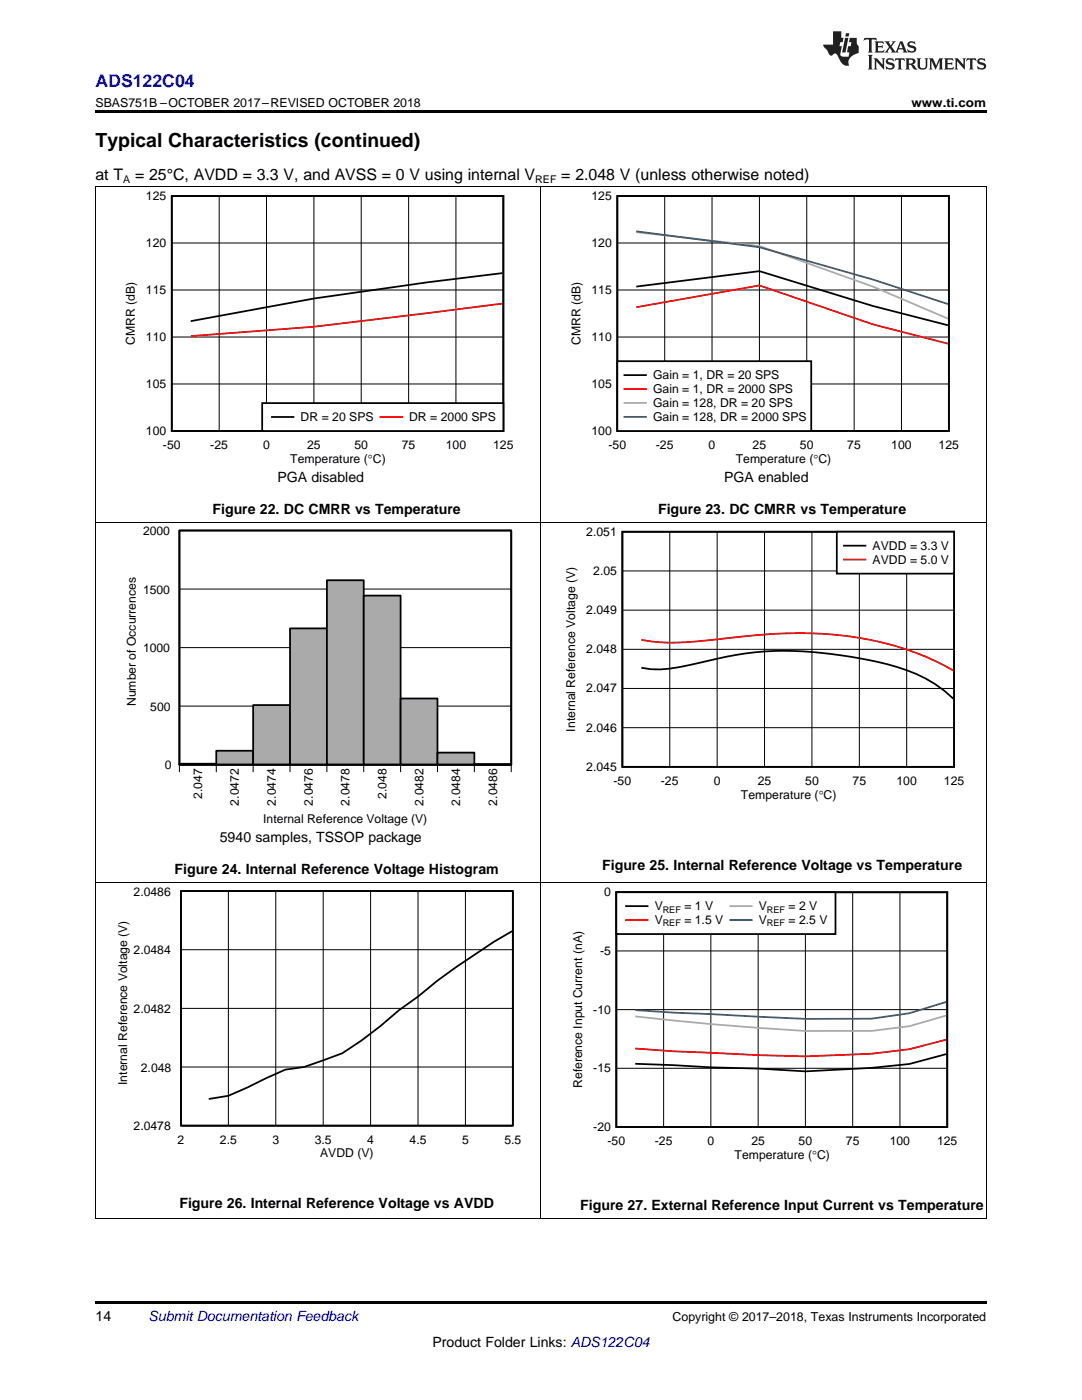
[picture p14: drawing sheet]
<svg xmlns="http://www.w3.org/2000/svg" width="216mm" height="279mm" viewBox="0 0 216 279" stroke-linecap="round" stroke-linejoin="round" font-family="sans-serif">
<defs><g id="words">
<text font-size="3.9" x="19" y="29.3">Typical Characteristics (continued)</text>
<text font-size="3.5" fill="#00f" x="19" y="17.3">ADS122C04</text>
<g font-size="3.2">
<text x="19" y="36">at T</text>
<text x="27" y="36">= 25°C, AVDD = 3.3 V, and AVSS = 0 V using internal V</text>
<text x="112" y="36">= 2.048 V (unless otherwise noted)</text>
</g>
<g font-size="2.8">
<text x="55.4" y="96.2">PGA disabled</text>
<text x="144.5" y="96.2">PGA enabled</text>
<text x="42.4" y="102.5">Figure 22. DC CMRR vs Temperature</text>
<text x="131.3" y="102.5">Figure 23. DC CMRR vs Temperature</text>
<text x="43.9" y="168">5940 samples, TSSOP package</text>
<text x="120.2" y="173.5">Figure 25. Internal Reference Voltage vs Temperature</text>
<text x="34.8" y="174.4">Figure 24. Internal Reference Voltage Histogram</text>
<text x="35.8" y="241.1">Figure 26. Internal Reference Voltage vs AVDD</text>
<text x="115.8" y="241.4">Figure 27. External Reference Input Current vs Temperature</text>
<text x="19" y="263.6">14</text>
<text x="86.3" y="268.9">Product Folder Links: ADS122C04</text>
</g>
<text font-size="2.8" fill="#0000c8" x="29.6" y="263.6">Submit Documentation Feedback</text>
<g font-size="2.5">
<text x="19" y="21.4">SBAS751B –OCTOBER 2017–REVISED OCTOBER 2018</text>
<text x="181.9" y="21.4">www.ti.com</text>
<text x="134.2" y="263.6">Copyright © 2017–2018, Texas Instruments Incorporated</text>
</g>
<g font-size="2.4">
<text x="29.1" y="39.9">125</text>
<text x="118" y="39.9">125</text>
<text x="29.1" y="49.3">120</text>
<text x="118" y="49.3">120</text>
<text x="29.1" y="58.7">115</text>
<text x="118" y="58.7">115</text>
<text x="26.9" y="68.8" transform="rotate(-90 26.9 68.8)">CMRR (dB)</text>
<text x="29.1" y="68.1">110</text>
<text x="115.8" y="68.8" transform="rotate(-90 115.8 68.8)">CMRR (dB)</text>
<text x="118" y="68.1">110</text>
<text x="29.1" y="77.4">105</text>
<text x="118" y="77.4">105</text>
<text x="130.3" y="75.7">Gain = 1, DR = 20 SPS</text>
<text x="130.3" y="78.5">Gain = 1, DR = 2000 SPS</text>
<text x="130.3" y="81.3">Gain = 128, DR = 20 SPS</text>
<text x="29.1" y="86.8">100</text>
<text x="32.5" y="89.6">-50</text>
<text x="42" y="89.6">-25</text>
<text x="52.5" y="89.6">0</text>
<text x="60" y="84.1">DR = 20 SPS</text>
<text x="61.3" y="89.6">25</text>
<text x="70.7" y="89.6">50</text>
<text x="80.2" y="89.6">75</text>
<text x="81.6" y="84.1">DR = 2000 SPS</text>
<text x="88.9" y="89.6">100</text>
<text x="98.4" y="89.6">125</text>
<text x="118" y="86.8">100</text>
<text x="121.4" y="89.6">-50</text>
<text x="130.3" y="84">Gain = 128, DR = 2000 SPS</text>
<text x="130.9" y="89.6">-25</text>
<text x="141.4" y="89.6">0</text>
<text x="150.2" y="89.6">25</text>
<text x="159.6" y="89.6">50</text>
<text x="169.1" y="89.6">75</text>
<text x="177.8" y="89.6">100</text>
<text x="187.3" y="89.6">125</text>
<text x="57.9" y="92.4">Temperature (qC)</text>
<text x="146.8" y="92.4">Temperature (qC)</text>
<text x="28.5" y="106.8">2000</text>
<text x="117" y="106.9">2.051</text>
<text x="174.1" y="109.8">AVDD = 3.3 V</text>
<text x="174.1" y="112.5">AVDD = 5.0 V</text>
<text x="28.5" y="118.5">1500</text>
<text x="118.4" y="114.7">2.05</text>
<text x="117" y="122.6">2.049</text>
<text x="28.5" y="130.2">1000</text>
<text x="117" y="130.4">2.048</text>
<text x="27.1" y="140.9" transform="rotate(-90 27.1 140.9)">Number of Occurrences</text>
<text x="30" y="141.8">500</text>
<text x="117" y="138.2">2.047</text>
<text x="114.8" y="146" transform="rotate(-90 114.8 146)">Internal Reference Voltage (V)</text>
<text x="117" y="146">2.046</text>
<text x="32.9" y="153.5">0</text>
<text x="117" y="153.8">2.045</text>
<text x="40.3" y="159.5" transform="rotate(-90 40.3 159.5)">2.047</text>
<text x="47.7" y="160.8" transform="rotate(-90 47.7 160.8)">2.0472</text>
<text x="55" y="160.8" transform="rotate(-90 55 160.8)">2.0474</text>
<text x="62.4" y="160.8" transform="rotate(-90 62.4 160.8)">2.0476</text>
<text x="69.8" y="160.8" transform="rotate(-90 69.8 160.8)">2.0478</text>
<text x="77.1" y="159.5" transform="rotate(-90 77.1 159.5)">2.048</text>
<text x="84.5" y="160.8" transform="rotate(-90 84.5 160.8)">2.0482</text>
<text x="91.8" y="160.8" transform="rotate(-90 91.8 160.8)">2.0484</text>
<text x="99.2" y="160.8" transform="rotate(-90 99.2 160.8)">2.0486</text>
<text x="122.4" y="156.6">-50</text>
<text x="131.9" y="156.6">-25</text>
<text x="142.4" y="156.6">0</text>
<text x="147.8" y="159.4">Temperature (qC)</text>
<text x="151.2" y="156.6">25</text>
<text x="160.7" y="156.6">50</text>
<text x="170.1" y="156.6">75</text>
<text x="178.9" y="156.6">100</text>
<text x="188.3" y="156.6">125</text>
<text x="52.5" y="164.2">Internal Reference Voltage (V)</text>
<text x="26.7" y="178.7">2.0486</text>
<text x="120.5" y="178.9">0</text>
<text x="130.6" y="181.7">V</text>
<text x="130.6" y="184.5">V</text>
<text x="136.6" y="181.7">= 1 V</text>
<text x="136.6" y="184.5">= 1.5 V</text>
<text x="151.4" y="181.7">V</text>
<text x="151.4" y="184.5">V</text>
<text x="157.4" y="181.7">= 2 V</text>
<text x="157.4" y="184.5">= 2.5 V</text>
<text x="26.7" y="190.5">2.0484</text>
<text x="119.7" y="190.6">-5</text>
<text x="26.7" y="202.2">2.0482</text>
<text x="118.4" y="202.3">-10</text>
<text x="28.1" y="213.9">2.048</text>
<text x="118.4" y="214">-15</text>
<text x="25.4" y="216.5" transform="rotate(-90 25.4 216.5)">Internal Reference Voltage (V)</text>
<text x="116.2" y="217.1" transform="rotate(-90 116.2 217.1)">Reference Input Current (nA)</text>
<text x="26.7" y="225.6">2.0478</text>
<text x="118.4" y="225.7">-20</text>
<text x="35.4" y="228.3">2</text>
<text x="43.9" y="228.3">2.5</text>
<text x="54.4" y="228.3">3</text>
<text x="62.8" y="228.3">3.5</text>
<text x="63.9" y="230.9">AVDD (V)</text>
<text x="73.3" y="228.3">4</text>
<text x="81.7" y="228.3">4.5</text>
<text x="92.2" y="228.3">5</text>
<text x="100.6" y="228.3">5.5</text>
<text x="121.2" y="228.5">-50</text>
<text x="130.6" y="228.5">-25</text>
<text x="141.2" y="228.5">0</text>
<text x="146.6" y="231.3">Temperature (qC)</text>
<text x="149.9" y="228.5">25</text>
<text x="159.4" y="228.5">50</text>
<text x="168.8" y="228.5">75</text>
<text x="177.5" y="228.5">100</text>
<text x="187" y="228.5">125</text>
</g>
<g font-size="2.1">
<text x="24.6" y="36.6">A</text>
<text x="106.8" y="36.6">REF</text>
</g>
<g font-size="1.8">
<text x="132.2" y="182.1">REF</text>
<text x="132.2" y="184.9">REF</text>
<text x="153" y="182.1">REF</text>
<text x="153" y="184.9">REF</text>
</g>
</g></defs>
<path d="M19 243.1l.2 .1zM196.7 243.1l.1 .1zM19 259.7h177.8v.5h-177.8z" fill="#000"/>
<g fill="none" stroke="#000" stroke-width=".2">
<path d="M19.1 176.1v67.1M107.9 176.1v67.1M132.4 178.1v46.8M141.8 178.1v46.8M151.3 178.1v46.8M160.7 178.1v46.8M170.1 178.1v46.8M179.6 178.1v46.8M196.8 176.1v67.1M123 189.8h66M123 213.2h66M123 201.5h66"/>
<path d="M19 243.1h177.8"/>
</g>
<path d="M123 178.1h66v46.8h-66zM188.8 210.4l-7.3 1.9-7.6 .8-13.2 .7-9.4-.5-9.5-.3-15-.7" fill="none" stroke="#000" stroke-width=".35"/>
<path d="M188.8 207.5l-7.3 1.9-7.6 .9-13.2 .5-9.4-.2-17-.8-7.5-.5" fill="none" stroke="#f00" stroke-width=".35"/>
<path d="M188.8 202.7l-7.3 2.1-7.6 .9-13.2 .1a591.3 591.3 0 0 1-33.9-3" fill="none" stroke="#aaa" stroke-width=".35"/>
<path d="M188.8 199.9l-7.3 2.3-7.6 1.1h-13.2l-26.4-1.2-7.5-.5" fill="none" stroke="#295c75" stroke-width=".35"/>
<path d="M123 178.1h43.7v8.3h-43.7z" fill-rule="evenodd" fill="#fff"/>
<path d="M35.8 105.9h66.2v46.7h-66.2zM35.8 152.4h7.4v.2h-7.4zM36.1 177.8h66.2v46.9h-66.2zM123 178.1h43.7v8.3h-43.7zM102.2 185.8a183.7 183.7 0 0 0-15 10l-3.8 3.1-3.8 2.7-3.8 3.2-3.7 2.9-3.8 2.5-7.6 2.7-3.8 .6-11.3 5.2-3.8 .6M124.9 180.8h4.3" fill="none" stroke="#000" stroke-width=".35"/>
<path d="M124.9 183.6h4.3" fill="none" stroke="#f00" stroke-width=".35"/>
<path d="M145.7 180.8h4.3" fill="none" stroke="#aaa" stroke-width=".35"/>
<path d="M145.7 183.6h4.3" fill="none" stroke="#295c75" stroke-width=".35"/>
<g fill="none" stroke="#000" stroke-width=".2">
<path d="M19.1 104.3v71.8M35.8 117.6h66.2M35.8 105.9h66.2M107.9 104.3v71.8M196.8 104.3v71.8M35.8 129.2h66.2M35.8 154v-1.4h66.2v1.4M35.8 140.9h66.2M43.2 152.6v1.4M50.5 152.6v1.4M57.9 152.6v1.4M65.2 152.6v1.4"/>
<path d="M72.6 152.6v1.4M79.9 152.6v1.4M87.3 152.6v1.4M94.7 152.6v1.4M19 176.1h177.8M45.6 177.8v46.9M55 177.8v46.9M64.5 177.8v46.9M73.9 177.8v46.9M83.4 177.8v46.9M92.9 177.8v46.9M36.1 189.5h66.2"/>
<path d="M36.1 212.9h66.2M36.1 201.2h66.2"/>
</g>
<path d="M35.8 152.5h7.4" fill="none" stroke="#aaa" stroke-width=".2"/>
<path d="M43.2 149.8h7.3v2.8h-7.3z" fill-rule="evenodd" fill="#aaa"/>
<path d="M43.2 149.8h7.3v2.8h-7.3z" fill="none" stroke="#000" stroke-width=".35"/>
<path d="M50.5 140.7h7.4v11.9h-7.4z" fill-rule="evenodd" fill="#aaa"/>
<path d="M50.5 140.7h7.4v11.9h-7.4z" fill="none" stroke="#000" stroke-width=".35"/>
<path d="M57.9 125.4h7.3v27.2h-7.3z" fill-rule="evenodd" fill="#aaa"/>
<path d="M57.9 125.4h7.3v27.2h-7.3z" fill="none" stroke="#000" stroke-width=".35"/>
<path d="M65.2 115.8h7.4v36.8h-7.4z" fill-rule="evenodd" fill="#aaa"/>
<path d="M65.2 115.8h7.4v36.8h-7.4z" fill="none" stroke="#000" stroke-width=".35"/>
<path d="M72.6 118.9h7.3v33.7h-7.3z" fill-rule="evenodd" fill="#aaa"/>
<path d="M72.6 118.9h7.3v33.7h-7.3z" fill="none" stroke="#000" stroke-width=".35"/>
<path d="M79.9 139.4h7.4v13.2h-7.4z" fill-rule="evenodd" fill="#aaa"/>
<path d="M79.9 139.4h7.4v13.2h-7.4z" fill="none" stroke="#000" stroke-width=".35"/>
<path d="M87.3 150.2h7.4v2.4h-7.4z" fill-rule="evenodd" fill="#aaa"/>
<path d="M35.8 105.9h66.2v46.7h-66.2zM124.2 106.1h66.2v46.9h-66.2zM128 133.3a25.9 25.9 0 0 0 11.3-1 65.5 65.5 0 0 1 30.3-1.3 50.2 50.2 0 0 1 15.1 4.4l1.9 1.1 1.9 1.4 1.7 1.5M87.3 150.2h7.4v2.4h-7.4zM94.7 152.5l7.3 .1z" fill="none" stroke="#000" stroke-width=".35"/>
<path d="M94.7 152.6h7.3" fill="none" stroke="#aaa" stroke-width=".2"/>
<path d="M124.2 113.9h66.2M133.6 106.1v47M143.1 106.1v47M152.6 106.1v47M162 106.1v47M171.5 106.1v47M180.9 106.1v47M124.2 137.4h66.2M124.2 129.6h66.2M124.2 121.8h66.2M124.2 145.2h66.2" fill="none" stroke="#000" stroke-width=".2"/>
<path d="M128 127.7a49.5 49.5 0 0 0 15.1-.1 96.7 96.7 0 0 1 28.4-.3 55.1 55.1 0 0 1 18.7 6.5" fill="none" stroke="#f00" stroke-width=".35"/>
<path d="M167 106.1h23.4v8.4h-23.4z" fill-rule="evenodd" fill="#fff"/>
<path d="M34.3 39.1h66.1v46.9h-66.1zM100.3 54.5l-15 1.8-22.7 3.3-24.5 4.5M167 106.1h23.4v8.4h-23.4zM168.4 108.9h4.3" fill="none" stroke="#000" stroke-width=".35"/>
<path d="M100.3 60.6l-37.7 4.6-24.5 1.9M168.4 111.7h4.3" fill="none" stroke="#f00" stroke-width=".35"/>
<g fill="none" stroke="#000" stroke-width=".2">
<path d="M19.1 37.3v67M43.7 39.1v46.9M53.2 39.1v46.9M62.6 39.1v46.9M72.1 39.1v46.9M81.5 39.1v46.9M91 39.1v46.9M107.9 37.3v67M196.8 37.3v67M34.3 57.9h66.1M34.3 48.5h66.1M34.3 76.6h66.1"/>
<path d="M34.3 67.3h66.1M19 104.2h177.8"/>
</g>
<path d="M52.3 80.4h48.1v5.6h-48.1z" fill-rule="evenodd" fill="#fff"/>
<path d="M123.2 39.1h66.1v46.9h-66.1zM127 57.2l24.5-3.1 22.7 7 15 3.8M52.3 80.4h48.1v5.6h-48.1zM54.3 83.2h4.3" fill="none" stroke="#000" stroke-width=".35"/>
<path d="M127 61.3l24.5-4.3 22.7 7.7 15 3.9M75.9 83.2h4.3" fill="none" stroke="#f00" stroke-width=".35"/>
<path d="M132.6 39.1v46.9M142.1 39.1v46.9M151.5 39.1v46.9M161 39.1v46.9M170.4 39.1v46.9M179.9 39.1v46.9M123.2 57.9h66.1M123.2 48.5h66.1M123.2 76.6h66.1M123.2 67.3h66.1" fill="none" stroke="#000" stroke-width=".2"/>
<path d="M127 46.3l24.5 2.8 22.7 8.1 15 6.4" fill="none" stroke="#aaa" stroke-width=".35"/>
<path d="M127 46.2l24.5 3.1 22.7 6.5 15 4.9" fill="none" stroke="#295c75" stroke-width=".35"/>
<path d="M123.2 72.1h38.7v13.9h-38.7z" fill-rule="evenodd" fill="#fff"/>
<path d="M123.2 72.1h38.7v13.9h-38.7zM124.6 74.9h4.3" fill="none" stroke="#000" stroke-width=".35"/>
<path d="M124.6 77.6h4.3" fill="none" stroke="#f00" stroke-width=".35"/>
<path d="M124.6 80.4h4.3" fill="none" stroke="#aaa" stroke-width=".35"/>
<path d="M124.6 83.2h4.3" fill="none" stroke="#295c75" stroke-width=".35"/>
<path d="M19 37.2h177.8" fill="none" stroke="#000" stroke-width=".2"/>
<path d="M19 22h177.8v.5h-177.8z" fill="#000"/>
<g fill="#231f20">
<path d="M172.5 7.6l-.1 .5 .4-.2h.6v.1v2.1l-.2 .4h.9l-.2-.4v-2.1l.1-.1h.5l.5 .2-.2-.5zM174.5 8.3l.2 .3v1.5l-.2 .4h1.8l.2-.6a1.04 1.04 0 0 1-1.3 .2v-.7h.6l.3 .2v-.6l-.3 .2h-.6v-.6l.8-.1 .4 .3-.2-.5zM176.5 8.3l.9 1.1-.9 1.1h.8l-.2-.2 .4-.7 .5 .7-.2 .2h1.5l-.2-.2 .2-.4h.9l.1 .4-.2 .2h1l-.3-.3-.7-1.9h-.5l-.9 2-.8-1 .9-1h-.8l.1 .3-.4 .5-.3-.6 .1-.2zM179.7 8.6l.4 1h-.7zM181.3 8.4a.63 .63 0 0 0-.2 .7 .63 .63 0 0 0 .6 .4l.6 .2 .1 .2a.75 .75 0 0 1-.7 .4 .75 .75 0 0 1-.6-.5l.1 .7 .1-.1a1.11 1.11 0 0 0 1.5-.6 1.13 1.13 0 0 0-1.2-.8l-.1-.4a1.04 1.04 0 0 1 1.2 .2l-.2-.5-.2 .1-.4-.2zM173.2 10.9l.2 .4v2.2l-.2 .4h1l-.3-.4v-2.2l.3-.4zM174.3 11.6l.3 .4v1.5l-.3 .4h.8l-.2-.4v-1.3l1.5 1.7v-1.9l.2-.4h-.7l.2 .4v.9l-1.1-1.3zM177 11.8a.62 .62 0 0 0-.2 .7 .62 .62 0 0 0 .6 .4l.6 .1 .1 .3a.76 .76 0 0 1-.7 .3 .76 .76 0 0 1-.7-.4l.2 .7 .1-.1a1.11 1.11 0 0 0 1.5-.6 1.13 1.13 0 0 0-1.2-.8l-.1-.4a1.04 1.04 0 0 1 1.2 .2l-.2-.6-.2 .1-.5-.1zM178.7 11.6l-.2 .6a.61 .61 0 0 1 .8-.3v1.6l-.2 .4h.9l-.2-.4v-1.6a.63 .63 0 0 1 .7 .3l-.1-.6zM180.6 11.6l.3 .4v1.5l-.3 .4h1l-.2-.2-.1-.8 .6 .2a.76 .76 0 0 0 1.2 .7l-1-1a.58 .58 0 0 0 .6-.5 .58 .58 0 0 0-.5-.6zM181.4 11.9h.1a.45 .45 0 0 1 .5 .1 .45 .45 0 0 1 .1 .5l-.8 .2zM182.9 11.6l.2 .2a2.17 2.17 0 0 0 .3 1.9 .99 .99 0 0 0 1.6-.6v-1.1l.2-.4h-.7l.2 .2a1.92 1.92 0 0 1-.2 1.8 .6 .6 0 0 1-.9-.5v-1.1l.2-.4zM185.4 11.6l.2 .4v1.5l-.2 .4h.7l-.2-.4v-1.4l.8 1.8 .8-1.8v1.4l-.2 .4h.9l-.2-.4v-1.5l.2-.4h-.8l-.6 1.5-.6-1.5zM188.4 11.6l.2 .4v1.5l-.2 .4h1.8l.1-.6a1.04 1.04 0 0 1-1.2 .1v-.6h.5l.4 .2v-.6l-.4 .2h-.5v-.7h.8l.3 .3-.1-.6zM190.5 11.6l.2 .4v1.5l-.2 .4h.7l-.2-.4v-1.3l1.5 1.7v-1.9l.2-.4h-.7l.2 .4v.9l-1.1-1.3zM192.9 11.6l-.1 .6a.61 .61 0 0 1 .7-.3l.1 1.6-.3 .4h1l-.3-.4 .1-1.6a.63 .63 0 0 1 .7 .3l-.1-.6zM195.2 11.8a.62 .62 0 0 0-.2 .7 .62 .62 0 0 0 .6 .4l.6 .1 .1 .3a.76 .76 0 0 1-.7 .3 .76 .76 0 0 1-.6-.4l.1 .7 .1-.1a1.11 1.11 0 0 0 1.6-.6 1.13 1.13 0 0 0-1.3-.8l-.1-.4a1.04 1.04 0 0 1 1.2 .2l-.1-.6-.2 .1-.5-.1z"/>
<path d="M166.2 6.3v2.6h-1.9v.4l.8 .9a.91 .91 0 0 0 1 .8 .56 .56 0 0 1 .5-.3 .56 .56 0 0 1 .5 .3l.4 .8a1.53 1.53 0 0 0 1.9 1.2 1.54 1.54 0 0 1 1-2.1l.9-.3v-1.4a1.52 1.52 0 0 1-.4-1.6h-1.3l-.2 .8h.5l-.2 .8h-.5l-.1 1v.2l.4 .1-.2 .8a1.93 1.93 0 0 1-1.6-.3l.3-1.8h-.5l.2-.8h.4l.2-.8h-.4v-1.3zM168.6 7.6l-.6 2.9h.7l.6-2.9zM168.8 6.6l-.1 .7h.6l.2-.7z"/>
</g>
<use href="#words"/>
</svg>
